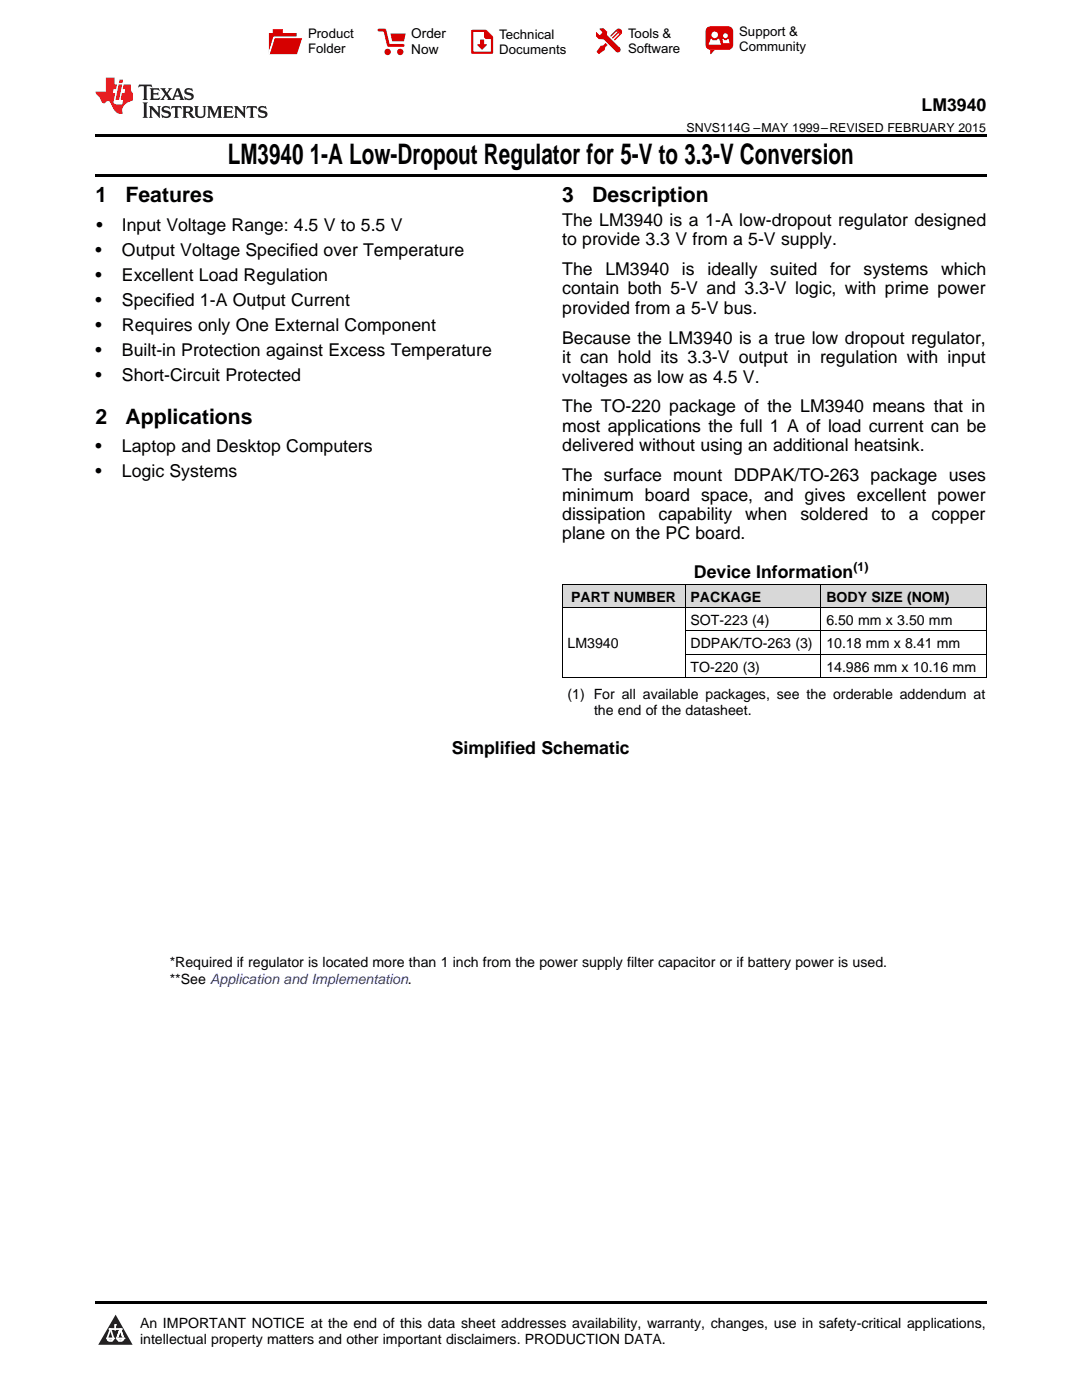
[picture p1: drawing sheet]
<svg xmlns="http://www.w3.org/2000/svg" width="216mm" height="279mm" viewBox="0 0 216 279" stroke-linecap="round" stroke-linejoin="round" font-family="sans-serif">
<defs><g id="words">
<g font-size="5.6">
<text x="45.4" y="32.8">LM3940</text>
<text x="61.8" y="32.8">1-A Low-Dropout Regulator for 5-V to 3.3-V Conversion</text>
</g>
<g font-size="4.2">
<text x="19" y="40.4">1</text>
<text x="25" y="40.4">Features</text>
<text x="112.2" y="40.4">3</text>
<text x="118.2" y="40.4">Description</text>
<text x="19" y="84.6">2</text>
<text x="25" y="84.6">Applications</text>
</g>
<g font-size="3.5">
<text x="183.9" y="22.2">LM3940</text>
<text x="19.2" y="46.1">•</text>
<text x="24.3" y="46.1">Input Voltage Range: 4.5 V to 5.5 V</text>
<text x="112.2" y="45">The LM3940 is a 1-A low-dropout regulator designed</text>
<text x="19" y="51.1">•</text>
<text x="24.3" y="51.1">Output Voltage Specified over Temperature</text>
<text x="112.2" y="48.9">to provide 3.3 V from a 5-V supply.</text>
<text x="19" y="56.1">•</text>
<text x="24.3" y="56.1">Excellent Load Regulation</text>
<text x="112.2" y="54.9">The</text>
<text x="112.2" y="58.7">contain both 5-V and 3.3-V logic, with prime power</text>
<text x="120.8" y="54.9">LM3940</text>
<text x="136.1" y="54.9">is</text>
<text x="141.2" y="54.9">ideally</text>
<text x="153.7" y="54.9">suited</text>
<text x="165.7" y="54.9">for</text>
<text x="172.3" y="54.9">systems</text>
<text x="187.8" y="54.9">which</text>
<text x="19" y="61.1">•</text>
<text x="24.3" y="61.1">Specified 1-A Output Current</text>
<text x="112.2" y="62.6">provided from a 5-V bus.</text>
<text x="19" y="66.1">•</text>
<text x="19" y="71.1">•</text>
<text x="24.3" y="66.1">Requires only One External Component</text>
<text x="24.3" y="71.1">Built-in Protection against Excess Temperature</text>
<text x="112.2" y="68.6">Because the LM3940 is a true low dropout regulator,</text>
<text x="19" y="76.1">•</text>
<text x="24.3" y="76.1">Short-Circuit Protected</text>
<text x="112.2" y="72.5">it can hold its 3.3-V output in regulation with input</text>
<text x="112.2" y="76.3">voltages as low as 4.5 V.</text>
<text x="112.2" y="82.3">The TO-220 package of the LM3940 means that in</text>
<text x="112.2" y="86.2">most applications the full 1 A of load current can be</text>
<text x="19" y="90.3">•</text>
<text x="19" y="95.3">•</text>
<text x="24.3" y="90.3">Laptop and Desktop Computers</text>
<text x="24.3" y="95.3">Logic Systems</text>
<text x="112.2" y="90.1">delivered without using an additional heatsink.</text>
<text x="112.2" y="96">The surface mount DDPAK/TO-263 package uses</text>
<text x="112.2" y="99.9">minimum board space, and gives excellent power</text>
<text x="112.2" y="103.8">dissipation</text>
<text x="112.2" y="107.7">plane on the PC board.</text>
<text x="131.4" y="103.8">capability</text>
<text x="148.7" y="103.8">when</text>
<text x="159.7" y="103.8">soldered</text>
<text x="175.8" y="103.8">to</text>
<text x="181.3" y="103.8">a</text>
<text x="185.9" y="103.8">copper</text>
<text x="138.5" y="115.4">Device Information</text>
<text x="90.1" y="150.5">Simplified Schematic</text>
</g>
<g font-size="2.8">
<text x="114" y="120.1">PART NUMBER</text>
<text x="137.8" y="120.1">PACKAGE</text>
<text x="137.8" y="124.7">SOT-223 (4)</text>
<text x="164.9" y="120.1">BODY SIZE (NOM)</text>
<text x="164.9" y="124.7">6.50 mm x 3.50 mm</text>
<text x="113.2" y="129.4">LM3940</text>
<text x="137.8" y="129.4">DDPAK/TO-263 (3)</text>
<text x="164.9" y="129.4">10.18 mm x 8.41 mm</text>
<text x="137.8" y="134">TO-220 (3)</text>
<text x="164.9" y="134">14.986 mm x 10.16 mm</text>
<text x="113.2" y="139.5">(1) For all available packages, see the orderable addendum at</text>
<text x="118.5" y="142.7">the end of the datasheet.</text>
<text x="33.9" y="192.9">*Required if regulator is located more than 1 inch from the power supply filter capacitor or if battery power is used.</text>
<text x="33.9" y="196.4">**See Application and Implementation.</text>
<text x="27.9" y="265">An IMPORTANT NOTICE at the end of this data sheet addresses availability, warranty, changes, use in safety-critical applications,</text>
<text x="27.9" y="268.2">intellectual property matters and other important disclaimers. PRODUCTION DATA.</text>
</g>
<g font-size="2.7">
<text x="82.1" y="7.7">Order</text>
<text x="82.1" y="10.7">Now</text>
</g>
<g font-size="2.6">
<text x="61.5" y="7.6">Product</text>
<text x="61.5" y="10.6">Folder</text>
<text x="99.6" y="7.8">Technical</text>
<text x="99.6" y="10.8">Documents</text>
<text x="125.3" y="7.6">Tools &amp;</text>
<text x="125.3" y="10.6">Software</text>
<text x="147.5" y="7.2">Support &amp;</text>
<text x="147.5" y="10.2">Community</text>
</g>
<g font-size="2.5">
<text x="137" y="26.3">SNVS114G –MAY 1999–REVISED FEBRUARY 2015</text>
<text x="170.3" y="114">(1)</text>
</g>
</g></defs>
<g fill="#d8d8d8">
<path d="M112.2 116.7h24.5v4.6h-24.5z"/>
<path d="M136.7 116.7h27.1v4.6h-27.1z"/>
<path d="M163.8 116.7h33v4.6h-33z"/>
</g>
<path d="M23.1 262.4l3.4 6h-6.9z" fill="#231f20"/>
<path d="M21.4 267.1h1.2l-.3 .5h-.3a.55 .55 0 0 1-.6-.5z" fill-rule="evenodd" fill="#fff"/>
<path d="M21.4 267.1h1.2l-.3 .5h-.3a.55 .55 0 0 1-.6-.5z" fill="none" stroke="#231f20" stroke-width=".34"/>
<path d="M21.4 267.1l1.2 .1-.3 .4h-.5z" fill="none" stroke="#fff" stroke-width=".34"/>
<path d="M23 265.3h.1" fill="none" stroke="#fff" stroke-width=".34"/>
<path d="M23 264.4v.9z" fill="#fff"/>
<path d="M23 264.4v.9z" fill="none" stroke="#fff" stroke-width=".34"/>
<circle cx="23" cy="264.4" r=".17" fill="#fff"/>
<path d="M21.9 265.2h.1" fill="none" stroke="#fff" stroke-width=".34"/>
<path d="M21.9 265.2h2.3z" fill="#fff"/>
<path d="M21.9 265.2h2.3z" fill="none" stroke="#fff" stroke-width=".34"/>
<circle cx="24.2" cy="265.2" r=".17" fill="#fff"/>
<path d="M23.3 267.1h.1" fill="none" stroke="#fff" stroke-width=".34"/>
<path d="M24 265.2l-.7 1.9z" fill="#fff"/>
<path d="M24 265.2l-.7 1.9z" fill="none" stroke="#fff" stroke-width=".34"/>
<path d="M24 265.2l.7 1.9z" fill="#fff"/>
<path d="M24 265.2l.7 1.9z" fill="none" stroke="#fff" stroke-width=".34"/>
<path d="M24.6 267.1h.1" fill="none" stroke="#fff" stroke-width=".34"/>
<circle cx="21.4" cy="267.1" r=".17" fill="#fff"/>
<path d="M22.1 265.2l-.7 1.9z" fill="#fff"/>
<path d="M22.1 265.2l-.7 1.9z" fill="none" stroke="#fff" stroke-width=".34"/>
<path d="M22.1 265.2l.5 1.9z" fill="#fff"/>
<path d="M22.1 265.2l.5 1.9z" fill="none" stroke="#fff" stroke-width=".34"/>
<circle cx="22.6" cy="267.1" r=".17" fill="#fff"/>
<path d="M23.4 267.1h1.3a.65 .65 0 0 1-.7 .5 .65 .65 0 0 1-.6-.5z" fill-rule="evenodd" fill="#fff"/>
<path d="M23.4 267.1h1.3a.65 .65 0 0 1-.7 .5 .65 .65 0 0 1-.6-.5z" fill="none" stroke="#231f20" stroke-width=".34"/>
<path d="M23.4 267.1h1.3l-.4 .5h-.6z" fill="none" stroke="#fff" stroke-width=".34"/>
<path d="M23.3 267.1h.1" fill="none" stroke="#fff" stroke-width=".34"/>
<circle cx="24.7" cy="267.1" r=".17" fill="#fff"/>
<path d="M19 34.8h177.8v.5h-177.8zM19 26.8h177.8v.6h-177.8zM19 259.7h177.8v.5h-177.8z" fill="#000"/>
<path d="M112.2 116.6h84.6M112.2 116.7v18.6M136.7 116.7v18.6M163.8 116.7v18.6M196.8 116.7v18.6M112.2 135.2h84.6M112.2 121.3h84.6M136.7 130.6h60.1M136.7 125.9h60.1" fill="none" stroke="#000" stroke-width=".2"/>
<path d="M27.7 16.9l-.1 .6 .6-.3h.5v.2v2.2l-.2 .4h1l-.2-.4v-2.2v-.2h.5l.6 .3-.2-.6zM29.9 17.6l.2 .4v1.6l-.2 .4h1.9l.1-.6a1.09 1.09 0 0 1-1.3 .1v-.6h.6l.4 .2v-.7l-.2 .2h-.8v-.6l.2-.1a1.01 1.01 0 0 1 1 .3l-.1-.6zM32 17.6l.9 1.2-1 1.2h.9l-.2-.3 .5-.7 .5 .7-.3 .3h1.7l-.2-.3 .1-.4h1l.1 .4-.2 .3h1l-.3-.4-.7-2h-.5l-1 2.2-.8-1.1 .9-1.1h-.9l.2 .2-.4 .7-.4-.7 .2-.2zM35.4 18l.4 1h-.8zM37 17.7a.66 .66 0 0 0-.2 .8 .66 .66 0 0 0 .6 .4l.7 .2 .1 .2a.8 .8 0 0 1-.7 .4 .8 .8 0 0 1-.7-.5l.1 .8 .2-.2a.94 .94 0 0 0 1.1 .1 .94 .94 0 0 0 .4-.9 1.48 1.48 0 0 0-1.3-.6v-.4a1.1 1.1 0 0 1 1.2 .2l-.2-.6-.2 .1-.5-.1zM28.5 20.4l.2 .4v2.3l-.2 .4h1l-.2-.4v-2.3l.2-.4zM29.7 21.2l.2 .4v1.5l-.2 .4h.8l-.3-.4 .1-1.3 1.6 1.8v-2l.2-.4h-.7l.2 .2v1.1l-1.2-1.3zM32.5 21.3a.66 .66 0 0 0-.2 .8 .66 .66 0 0 0 .6 .4l.6 .2 .2 .2a.8 .8 0 0 1-.8 .4 .8 .8 0 0 1-.7-.5l.2 .7 .2-.1a.94 .94 0 0 0 1 .1 .94 .94 0 0 0 .5-1 1.47 1.47 0 0 0-1.3-.6l-.1-.3a1.1 1.1 0 0 1 1.3 .2l-.2-.6-.2 .1-.5-.2zM34.3 21.2l-.2 .6a.64 .64 0 0 1 .8-.3v1.6l-.2 .4h1l-.3-.4 .1-1.6a.66 .66 0 0 1 .8 .3l-.2-.6zM36.3 21.2l.3 .4v1.5l-.3 .4h1l-.2-.2v-.7h.5l.1 .1a.8 .8 0 0 0 1.2 .7l-1-1a.62 .62 0 0 0 .6-.5 .62 .62 0 0 0-.6-.7zM37.1 21.5h.1a.48 .48 0 0 1 .6 0 .48 .48 0 0 1 .1 .6l-.2 .1-.6 .1zM38.7 21.2l.2 .2a2.29 2.29 0 0 0 .4 2 1.05 1.05 0 0 0 1.7-.7v-1.3l.2-.2h-.8l.2 .4v1.1a.61 .61 0 0 1-.6 .6 .61 .61 0 0 1-.6-.6v-1.1l.3-.4zM41.3 21.2l.3 .4v1.5l-.3 .4h.8l-.2-.4v-1.4l.8 1.9 .9-1.9v1.4l-.2 .4h.9l-.2-.4v-1.5l.2-.4h-.8l-.7 1.5-.6-1.5zM44.5 21.2l.2 .4v1.5l-.2 .4h1.9l.2-.6a1.1 1.1 0 0 1-1.4 .2v-.7h.6l.4 .2v-.6l-.2 .1-.8 .1v-.6l.2-.1a1.02 1.02 0 0 1 1.1 .2l-.2-.5zM46.7 21.2l.2 .4v1.5l-.2 .4h.8l-.3-.4 .1-1.3 1.6 1.8v-2l.2-.4h-.7l.2 .2v1.1l-1.2-1.3zM49.3 21.2l-.1 .6a.64 .64 0 0 1 .8-.3v1.6l-.3 .4h1l-.2-.4v-1.6a.66 .66 0 0 1 .8 .3l-.1-.6zM51.7 21.3a.66 .66 0 0 0-.2 .7 .66 .66 0 0 0 .7 .5l.6 .2 .1 .2a.8 .8 0 0 1-.7 .4 .8 .8 0 0 1-.7-.5l.1 .7 .2-.1a.94 .94 0 0 0 1.1 .1 .94 .94 0 0 0 .4-1 1.48 1.48 0 0 0-1.2-.6l-.1-.3a1.1 1.1 0 0 1 1.2 .2l-.2-.6-.1 .1-.6-.2z" fill="#231f20"/>
<path d="M21.1 15.5v2.8h-2v.4l.9 .9a.96 .96 0 0 0 1 1 .59 .59 0 0 1 .5-.4 .59 .59 0 0 1 .5 .3l.4 .8a1.61 1.61 0 0 0 2.1 1.3 1.63 1.63 0 0 1 1.1-2.2l.9-.3v-1.5a1.6 1.6 0 0 1-.4-1.7h-1.4l-.2 .9h.5l-.2 .8h-.5l-.2 1v.3h.5l-.2 .9h-.7a.74 .74 0 0 1-1-.6l.3-1.6h-.5l.2-.8h.5l.1-.9h-.4v-1.4zM23.7 16.9l-.7 3h.8l.6-3zM23.8 15.9l-.1 .7h.7l.2-.7z" fill="#ee1d23"/>
<g fill="#d60000">
<path d="M54.4 5.8h2v.8h2.8v4.2h-5.5v-4.2h.7z" fill-rule="evenodd"/>
<path d="M54.7 7.5h5.6l-1 3.3h-5.6z" fill-rule="evenodd"/>
</g>
<path d="M54.6 7.4h5.8l-.1 .1h-5.5l-1.1 3.3z" fill-rule="evenodd" fill="#fff"/>
<path d="M54.6 7.4h5.8l-.1 .1h-5.5l-1.1 3.3z" fill="none" stroke="#fff" stroke-width=".2"/>
<path d="M75.6 6h1.2l.7 3.1h3" fill="none" stroke="#d60000" stroke-width=".56"/>
<g fill="#d60000">
<path d="M77.9 6.7h3.1l-.4 1.5h-2.3z" fill-rule="evenodd"/>
<circle cx="77.3" cy="10.4" r=".64"/>
<circle cx="79.9" cy="10.4" r=".64"/>
</g>
<path d="M94.2 6.2h2.7l1.3 1.2v3.1h-4z" fill="none" stroke="#d60000" stroke-width=".44"/>
<g fill="#d60000">
<path d="M95.8 7.9h.8v1h.6l-1 1.1-1-1v-.1h.6z" fill-rule="evenodd"/>
<path d="M96.6 6.2h.3l1.3 1.2v.4h-1.3l-.3-.4z" fill-rule="evenodd"/>
<path d="M119.6 5.7h.9l.6 .6 .1 .7 2.5 2.5-.8 .8-2.3-2.3-1.1-.2-.6-.6v-.8l.7 .6 .5-.4v-.2l-.4-.5z" fill-rule="evenodd"/>
<path d="M119.9 9.1h.4l.5-.5 .4 .4-.5 .5v.4l-1.2 .9-.5-.5z" fill-rule="evenodd"/>
<path d="M123 5.9a.67 .67 0 0 1 .9 0 .67 .67 0 0 1 0 .9z" fill-rule="evenodd"/>
<path d="M123 5.9l.9 .9-1.2 1.2h-.2l.1-.2 .9-.9 .1-.2h-.3l-.9 1h-.2v-.2l.9-1 .1-.2h-.3l-.9 1h-.2v-.2z" fill-rule="evenodd"/>
<circle cx="123.3" cy="9.9" r=".54"/>
</g>
<path d="M121.1 6.3l-.1 .7" fill="none" stroke="#d60000" stroke-width=".2"/>
<g fill="#d60000">
<path d="M141.1 5.5l.6-.2h3.6a.95 .95 0 0 1 1 .9v2.8a.95 .95 0 0 1-1 .9h-3.6a.95 .95 0 0 1-.9-.9v-2.8z" fill-rule="evenodd"/>
<path d="M141.7 9.9h.9l-.7 .9h-.2z" fill-rule="evenodd"/>
</g>
<g fill="#fff">
<path d="M144.3 8.6h1.3z"/>
<path d="M141.8 7.8h.3l.1 .2h.8l.2-.2h.3l.4 1.1h-2.5z" fill-rule="evenodd"/>
<path d="M144.2 7.8h.2l.2 .2h.4l.2-.2h.2l.2 .8h-1.3z" fill-rule="evenodd"/>
<circle cx="142.6" cy="6.9" r=".65"/>
<circle cx="144.8" cy="7.1" r=".48"/>
</g>
<use href="#words"/>
</svg>
